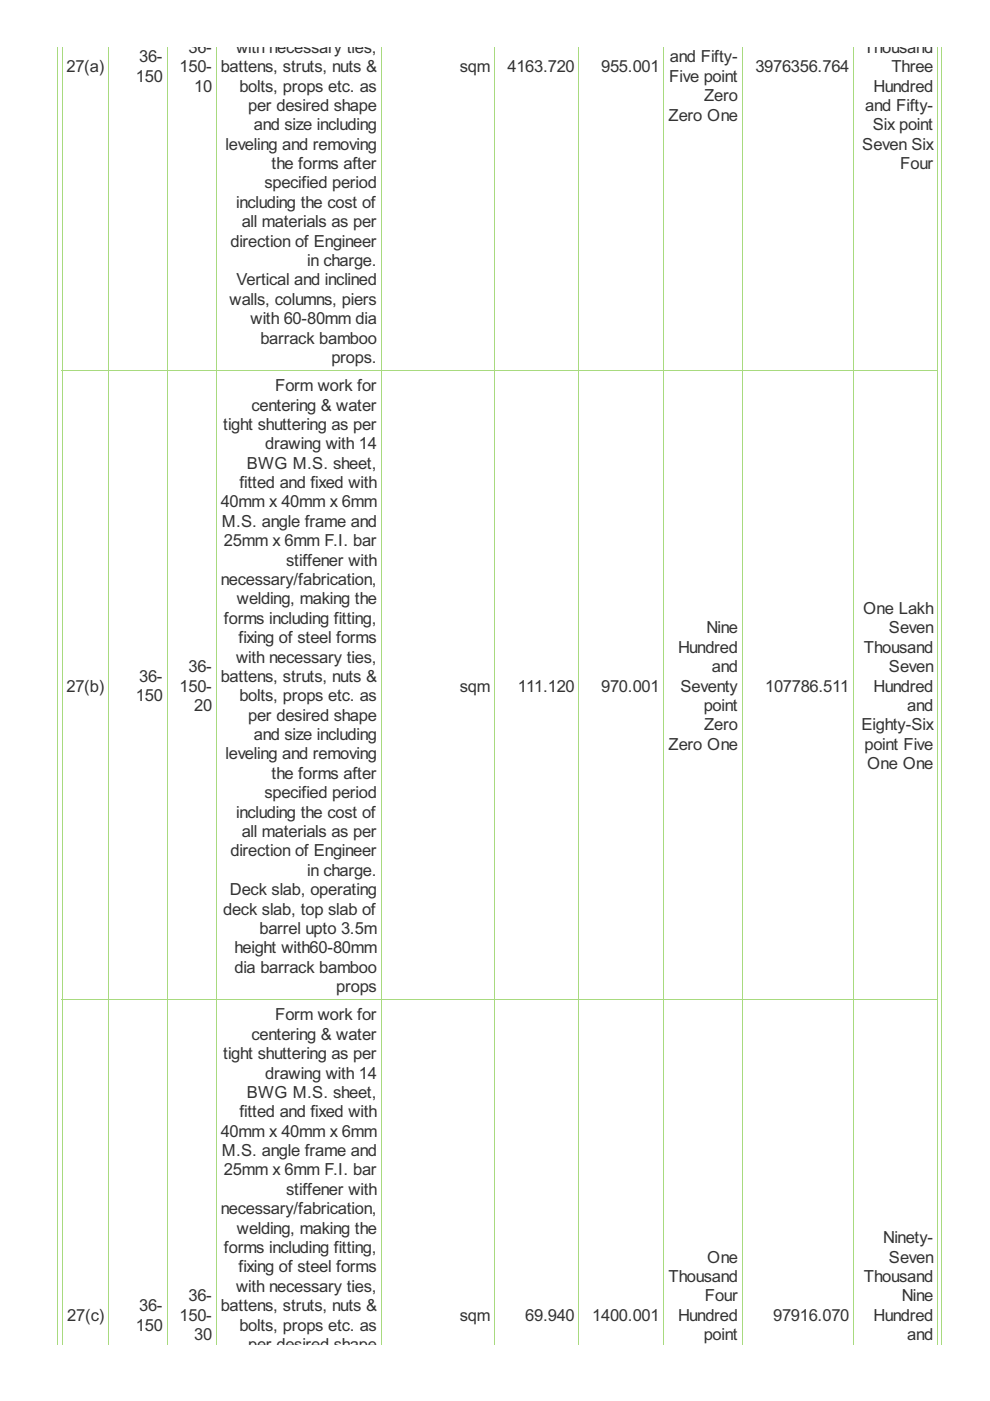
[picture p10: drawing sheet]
<svg xmlns="http://www.w3.org/2000/svg" width="210mm" height="297mm" viewBox="0 0 210 297" stroke-linecap="round" stroke-linejoin="round" font-family="sans-serif">
<defs><g id="words">
<g font-size="3.9" fill="#333">
<text x="40" y="11.2">36-</text>
<text x="50.1" y="11.2">with necessary ties,</text>
<text x="183.2" y="11.2">Thousand</text>
<text x="14.1" y="15.3">27(a)</text>
<text x="28.8" y="17.4">150</text>
<text x="29.5" y="13.2">36-</text>
<text x="38.1" y="15.3">150-</text>
<text x="46.8" y="15.3">battens, struts, nuts &amp;</text>
<text x="97.5" y="15.3">sqm</text>
<text x="107.6" y="15.3">4163.720</text>
<text x="127.5" y="15.3">955.001</text>
<text x="141.9" y="17.4">Five point</text>
<text x="142" y="13.2">and Fifty-</text>
<text x="160.2" y="15.3">3976356.764</text>
<text x="189" y="15.3">Three</text>
<text x="41.2" y="19.4">10</text>
<text x="50.7" y="19.4">bolts, props etc. as</text>
<text x="52.6" y="23.5">per desired shape</text>
<text x="149.3" y="21.5">Zero</text>
<text x="183.5" y="23.5">and Fifty-</text>
<text x="185.2" y="19.4">Hundred</text>
<text x="53.8" y="27.6">and size including</text>
<text x="141.7" y="25.6">Zero One</text>
<text x="185.1" y="27.6">Six point</text>
<text x="47.8" y="31.7">leveling and removing</text>
<text x="57.6" y="35.8">the forms after</text>
<text x="182.8" y="31.7">Seven Six</text>
<text x="190.9" y="35.8">Four</text>
<text x="56.1" y="40">specified period</text>
<text x="50.1" y="44.1">including the cost of</text>
<text x="48.9" y="52.3">direction of Engineer</text>
<text x="51.3" y="48.2">all materials as per</text>
<text x="65.1" y="56.4">in charge.</text>
<text x="48.7" y="64.6">walls, columns, piers</text>
<text x="50.1" y="60.5">Vertical and inclined</text>
<text x="53.1" y="68.7">with 60-80mm dia</text>
<text x="55.2" y="72.8">barrack bamboo</text>
<text x="70.3" y="76.9">props.</text>
<text x="58.3" y="82.9">Form work for</text>
<text x="53.3" y="87.1">centering &amp; water</text>
<text x="47.3" y="91.2">tight shuttering as per</text>
<text x="56.2" y="95.3">drawing with 14</text>
<text x="52.3" y="99.4">BWG M.S. sheet,</text>
<text x="46.8" y="107.6">40mm x 40mm x 6mm</text>
<text x="50.7" y="103.5">fitted and fixed with</text>
<text x="47" y="111.7">M.S. angle frame and</text>
<text x="47.5" y="115.8">25mm x 6mm F.I. bar</text>
<text x="60.7" y="119.9">stiffener with</text>
<text x="46.8" y="124">necessary/fabrication,</text>
<text x="50.2" y="128.1">welding, making the</text>
<text x="183" y="130.2">One Lakh</text>
<text x="47.5" y="132.3">forms including fitting,</text>
<text x="50.6" y="136.4">fixing of steel forms</text>
<text x="149.8" y="134.3">Nine</text>
<text x="188.5" y="134.3">Seven</text>
<text x="40" y="142.5">36-</text>
<text x="50.1" y="140.5">with necessary ties,</text>
<text x="143.8" y="138.4">Hundred</text>
<text x="150.9" y="142.5">and</text>
<text x="183.2" y="138.4">Thousand</text>
<text x="188.5" y="142.5">Seven</text>
<text x="14.1" y="146.6">27(b)</text>
<text x="28.8" y="148.7">150</text>
<text x="29.5" y="144.6">36-</text>
<text x="38.1" y="146.6">150-</text>
<text x="46.8" y="144.6">battens, struts, nuts &amp;</text>
<text x="50.7" y="148.7">bolts, props etc. as</text>
<text x="97.5" y="146.6">sqm</text>
<text x="109.8" y="146.6">111.120</text>
<text x="127.5" y="146.6">970.001</text>
<text x="144.3" y="146.6">Seventy</text>
<text x="162.2" y="146.6">107786.511</text>
<text x="185.2" y="146.6">Hundred</text>
<text x="41.2" y="150.8">20</text>
<text x="52.6" y="152.8">per desired shape</text>
<text x="149.2" y="150.8">point</text>
<text x="149.3" y="154.9">Zero</text>
<text x="182.7" y="154.9">Eighty-Six</text>
<text x="192.4" y="150.8">and</text>
<text x="47.8" y="161">leveling and removing</text>
<text x="53.8" y="156.9">and size including</text>
<text x="141.7" y="159">Zero One</text>
<text x="183.3" y="159">point Five</text>
<text x="57.6" y="165.1">the forms after</text>
<text x="183.9" y="163.1">One One</text>
<text x="50.1" y="173.4">including the cost of</text>
<text x="56.1" y="169.2">specified period</text>
<text x="51.3" y="177.5">all materials as per</text>
<text x="48.9" y="181.6">direction of Engineer</text>
<text x="65.1" y="185.7">in charge.</text>
<text x="48.8" y="189.8">Deck slab, operating</text>
<text x="47.3" y="193.9">deck slab, top slab of</text>
<text x="49.7" y="202.1">height with60-80mm</text>
<text x="55" y="198">barrel upto 3.5m</text>
<text x="49.7" y="206.2">dia barrack bamboo</text>
<text x="71.3" y="210.3">props</text>
<text x="53.3" y="220.4">centering &amp; water</text>
<text x="58.3" y="216.3">Form work for</text>
<text x="47.3" y="224.6">tight shuttering as per</text>
<text x="52.3" y="232.8">BWG M.S. sheet,</text>
<text x="56.2" y="228.7">drawing with 14</text>
<text x="50.7" y="236.9">fitted and fixed with</text>
<text x="46.8" y="241">40mm x 40mm x 6mm</text>
<text x="47" y="245.1">M.S. angle frame and</text>
<text x="47.5" y="249.2">25mm x 6mm F.I. bar</text>
<text x="46.8" y="257.4">necessary/fabrication,</text>
<text x="60.7" y="253.3">stiffener with</text>
<text x="50.2" y="261.5">welding, making the</text>
<text x="187.3" y="263.6">Ninety-</text>
<text x="47.5" y="265.7">forms including fitting,</text>
<text x="50.6" y="269.8">fixing of steel forms</text>
<text x="150" y="267.7">One</text>
<text x="188.5" y="267.7">Seven</text>
<text x="40" y="275.9">36-</text>
<text x="50.1" y="273.9">with necessary ties,</text>
<text x="141.7" y="271.8">Thousand</text>
<text x="149.4" y="275.9">Four</text>
<text x="183.2" y="271.8">Thousand</text>
<text x="191.2" y="275.9">Nine</text>
<text x="14.3" y="280">27(c)</text>
<text x="29.5" y="278">36-</text>
<text x="38.1" y="280">150-</text>
<text x="46.8" y="278">battens, struts, nuts &amp;</text>
<text x="97.5" y="280">sqm</text>
<text x="111.4" y="280">69.940</text>
<text x="125.6" y="280">1400.001</text>
<text x="143.8" y="280">Hundred</text>
<text x="163.9" y="280">97916.070</text>
<text x="185.2" y="280">Hundred</text>
<text x="28.8" y="282.1">150</text>
<text x="41.2" y="284.2">30</text>
<text x="50.7" y="282.1">bolts, props etc. as</text>
<text x="52.6" y="286.2">per desired shape</text>
<text x="149.2" y="284.2">point</text>
<text x="192.4" y="284.2">and</text>
</g>
</g></defs>
<g fill="none" stroke="#a8da7f" stroke-width=".21">
<path d="M12.1 9.9v275.2M13.2 9.9v275.2M23.1 9.9v275.2M35.4 9.9v275.2M45.9 9.9v275.2M80.8 9.9v275.2M104.8 9.9v275.2M122.8 9.9v275.2M140.7 9.9v275.2M157.3 9.9v275.2M181 9.9v275.2M198.8 9.9v275.2"/>
<path d="M199.6 9.9v275.2M13.1 78.6h185.8M13.1 212h185.8"/>
</g>
<use href="#words"/>
</svg>
